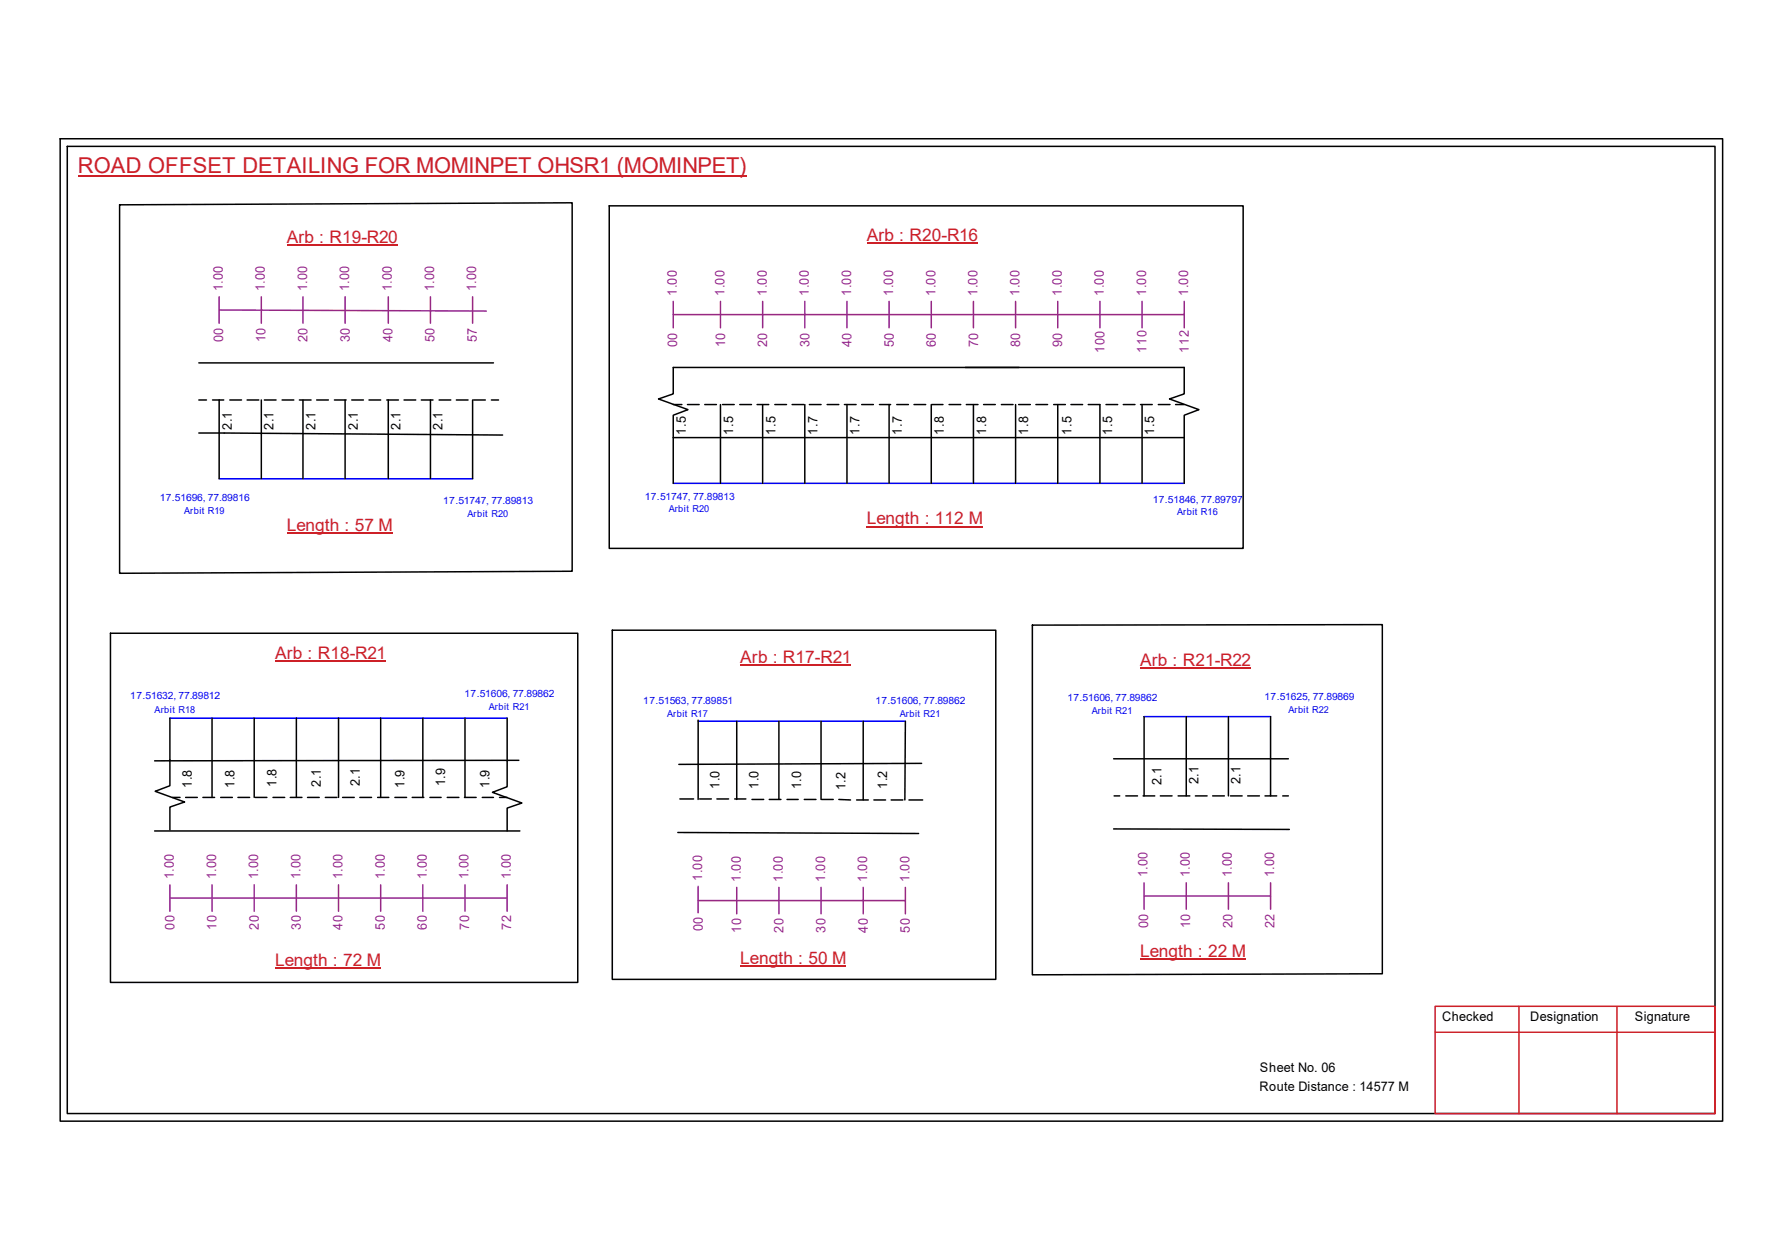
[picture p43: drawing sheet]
<svg xmlns="http://www.w3.org/2000/svg" width="297mm" height="210mm" viewBox="0 0 297 210" stroke-linecap="round" stroke-linejoin="round" font-family="sans-serif">
<defs><g id="words">
<text font-size="3.6" fill="#cd2027" x="13" y="28.9">ROAD OFFSET DETAILING FOR MOMINPET OHSR1 (MOMINPET)</text>
<g font-size="2.9" fill="#cd2027">
<text x="47.8" y="40.5">Arb : R19-R20</text>
<text x="144.5" y="40.1">Arb : R20-R16</text>
<text x="47.8" y="88.5">Length : 57 M</text>
<text x="144.5" y="87.4">Length : 112 M</text>
<text x="45.8" y="109.7">Arb : R18-R21</text>
<text x="123.4" y="110.5">Arb : R17-R21</text>
<text x="190" y="110.9">Arb : R21-R22</text>
<text x="45.8" y="160.9">Length : 72 M</text>
<text x="123.4" y="160.6">Length : 50 M</text>
<text x="190" y="159.4">Length : 22 M</text>
</g>
<g font-size="2.2" fill="#93278f">
<text x="37.1" y="48.5" transform="rotate(-90 37.1 48.5)">1.00</text>
<text x="44.2" y="48.5" transform="rotate(-90 44.2 48.5)">1.00</text>
<text x="51.2" y="48.5" transform="rotate(-90 51.2 48.5)">1.00</text>
<text x="58.2" y="48.5" transform="rotate(-90 58.2 48.5)">1.00</text>
<text x="65.3" y="48.5" transform="rotate(-90 65.3 48.5)">1.00</text>
<text x="72.3" y="48.5" transform="rotate(-90 72.3 48.5)">1.00</text>
<text x="79.4" y="48.5" transform="rotate(-90 79.4 48.5)">1.00</text>
<text x="112.8" y="49.3" transform="rotate(-90 112.8 49.3)">1.00</text>
<text x="120.8" y="49.3" transform="rotate(-90 120.8 49.3)">1.00</text>
<text x="127.8" y="49.3" transform="rotate(-90 127.8 49.3)">1.00</text>
<text x="134.8" y="49.3" transform="rotate(-90 134.8 49.3)">1.00</text>
<text x="141.9" y="49.3" transform="rotate(-90 141.9 49.3)">1.00</text>
<text x="148.9" y="49.3" transform="rotate(-90 148.9 49.3)">1.00</text>
<text x="155.9" y="49.3" transform="rotate(-90 155.9 49.3)">1.00</text>
<text x="162.9" y="49.3" transform="rotate(-90 162.9 49.3)">1.00</text>
<text x="170" y="49.3" transform="rotate(-90 170 49.3)">1.00</text>
<text x="177" y="49.3" transform="rotate(-90 177 49.3)">1.00</text>
<text x="184" y="49.3" transform="rotate(-90 184 49.3)">1.00</text>
<text x="191" y="49.3" transform="rotate(-90 191 49.3)">1.00</text>
<text x="198.1" y="49.3" transform="rotate(-90 198.1 49.3)">1.00</text>
<text x="37.2" y="57" transform="rotate(-90 37.2 57)">00</text>
<text x="44.2" y="57" transform="rotate(-90 44.2 57)">10</text>
<text x="51.3" y="57" transform="rotate(-90 51.3 57)">20</text>
<text x="58.3" y="57" transform="rotate(-90 58.3 57)">30</text>
<text x="65.4" y="57" transform="rotate(-90 65.4 57)">40</text>
<text x="72.4" y="57" transform="rotate(-90 72.4 57)">50</text>
<text x="79.5" y="57" transform="rotate(-90 79.5 57)">57</text>
<text x="112.9" y="57.7" transform="rotate(-90 112.9 57.7)">00</text>
<text x="120.9" y="57.7" transform="rotate(-90 120.9 57.7)">10</text>
<text x="127.9" y="57.7" transform="rotate(-90 127.9 57.7)">20</text>
<text x="134.9" y="57.7" transform="rotate(-90 134.9 57.7)">30</text>
<text x="141.9" y="57.7" transform="rotate(-90 141.9 57.7)">40</text>
<text x="149" y="57.7" transform="rotate(-90 149 57.7)">50</text>
<text x="156" y="57.7" transform="rotate(-90 156 57.7)">60</text>
<text x="163" y="57.7" transform="rotate(-90 163 57.7)">70</text>
<text x="170" y="57.7" transform="rotate(-90 170 57.7)">80</text>
<text x="177.1" y="57.7" transform="rotate(-90 177.1 57.7)">90</text>
<text x="184.1" y="58.8" transform="rotate(-90 184.1 58.8)">100</text>
<text x="191.1" y="58.8" transform="rotate(-90 191.1 58.8)">110</text>
<text x="198.2" y="58.8" transform="rotate(-90 198.2 58.8)">112</text>
<text x="29" y="146.5" transform="rotate(-90 29 146.5)">1.00</text>
<text x="36" y="146.5" transform="rotate(-90 36 146.5)">1.00</text>
<text x="43" y="146.5" transform="rotate(-90 43 146.5)">1.00</text>
<text x="50.1" y="146.5" transform="rotate(-90 50.1 146.5)">1.00</text>
<text x="57.1" y="146.5" transform="rotate(-90 57.1 146.5)">1.00</text>
<text x="64.1" y="146.5" transform="rotate(-90 64.1 146.5)">1.00</text>
<text x="71.2" y="146.5" transform="rotate(-90 71.2 146.5)">1.00</text>
<text x="78.1" y="146.5" transform="rotate(-90 78.1 146.5)">1.00</text>
<text x="85.1" y="146.5" transform="rotate(-90 85.1 146.5)">1.00</text>
<text x="117" y="146.7" transform="rotate(-90 117 146.7)">1.00</text>
<text x="123.5" y="146.9" transform="rotate(-90 123.5 146.9)">1.00</text>
<text x="130.5" y="146.9" transform="rotate(-90 130.5 146.9)">1.00</text>
<text x="137.5" y="146.9" transform="rotate(-90 137.5 146.9)">1.00</text>
<text x="144.6" y="146.9" transform="rotate(-90 144.6 146.9)">1.00</text>
<text x="151.6" y="146.9" transform="rotate(-90 151.6 146.9)">1.00</text>
<text x="191.3" y="146.1" transform="rotate(-90 191.3 146.1)">1.00</text>
<text x="198.3" y="146.1" transform="rotate(-90 198.3 146.1)">1.00</text>
<text x="205.4" y="146.1" transform="rotate(-90 205.4 146.1)">1.00</text>
<text x="212.4" y="146.1" transform="rotate(-90 212.4 146.1)">1.00</text>
<text x="29.1" y="154.9" transform="rotate(-90 29.1 154.9)">00</text>
<text x="36.1" y="154.9" transform="rotate(-90 36.1 154.9)">10</text>
<text x="43.1" y="154.9" transform="rotate(-90 43.1 154.9)">20</text>
<text x="50.2" y="154.9" transform="rotate(-90 50.2 154.9)">30</text>
<text x="57.1" y="154.9" transform="rotate(-90 57.1 154.9)">40</text>
<text x="64.1" y="154.9" transform="rotate(-90 64.1 154.9)">50</text>
<text x="71.2" y="154.9" transform="rotate(-90 71.2 154.9)">60</text>
<text x="78.2" y="154.9" transform="rotate(-90 78.2 154.9)">70</text>
<text x="85.2" y="154.9" transform="rotate(-90 85.2 154.9)">72</text>
<text x="117.1" y="155.1" transform="rotate(-90 117.1 155.1)">00</text>
<text x="123.6" y="155.4" transform="rotate(-90 123.6 155.4)">10</text>
<text x="130.6" y="155.4" transform="rotate(-90 130.6 155.4)">20</text>
<text x="137.6" y="155.4" transform="rotate(-90 137.6 155.4)">30</text>
<text x="144.6" y="155.4" transform="rotate(-90 144.6 155.4)">40</text>
<text x="151.7" y="155.4" transform="rotate(-90 151.7 155.4)">50</text>
<text x="191.4" y="154.6" transform="rotate(-90 191.4 154.6)">00</text>
<text x="198.4" y="154.6" transform="rotate(-90 198.4 154.6)">10</text>
<text x="205.4" y="154.6" transform="rotate(-90 205.4 154.6)">20</text>
<text x="212.5" y="154.6" transform="rotate(-90 212.5 154.6)">22</text>
</g>
<g font-size="2.2">
<text x="38.6" y="71.6" transform="rotate(-90 38.6 71.6)">2.1</text>
<text x="45.6" y="71.6" transform="rotate(-90 45.6 71.6)">2.1</text>
<text x="52.6" y="71.6" transform="rotate(-90 52.6 71.6)">2.1</text>
<text x="59.6" y="71.6" transform="rotate(-90 59.6 71.6)">2.1</text>
<text x="66.8" y="71.6" transform="rotate(-90 66.8 71.6)">2.1</text>
<text x="73.8" y="71.6" transform="rotate(-90 73.8 71.6)">2.1</text>
<text x="114.3" y="72.4" transform="rotate(-90 114.3 72.4)">1.5</text>
<text x="122.2" y="72.4" transform="rotate(-90 122.2 72.4)">1.5</text>
<text x="129.2" y="72.4" transform="rotate(-90 129.2 72.4)">1.5</text>
<text x="136.3" y="72.4" transform="rotate(-90 136.3 72.4)">1.7</text>
<text x="143.3" y="72.4" transform="rotate(-90 143.3 72.4)">1.7</text>
<text x="150.3" y="72.4" transform="rotate(-90 150.3 72.4)">1.7</text>
<text x="157.3" y="72.4" transform="rotate(-90 157.3 72.4)">1.8</text>
<text x="164.4" y="72.4" transform="rotate(-90 164.4 72.4)">1.8</text>
<text x="171.4" y="72.4" transform="rotate(-90 171.4 72.4)">1.8</text>
<text x="178.6" y="72.4" transform="rotate(-90 178.6 72.4)">1.5</text>
<text x="185.4" y="72.4" transform="rotate(-90 185.4 72.4)">1.5</text>
<text x="192.4" y="72.4" transform="rotate(-90 192.4 72.4)">1.5</text>
<text x="32" y="131.2" transform="rotate(-90 32 131.2)">1.8</text>
<text x="39.1" y="131.2" transform="rotate(-90 39.1 131.2)">1.8</text>
<text x="46.1" y="131.1" transform="rotate(-90 46.1 131.1)">1.8</text>
<text x="53.5" y="131.1" transform="rotate(-90 53.5 131.1)">2.1</text>
<text x="60" y="131" transform="rotate(-90 60 131)">2.1</text>
<text x="67.4" y="131.2" transform="rotate(-90 67.4 131.2)">1.9</text>
<text x="74.2" y="131" transform="rotate(-90 74.2 131)">1.9</text>
<text x="81.6" y="131.2" transform="rotate(-90 81.6 131.2)">1.9</text>
<text x="119.9" y="131.4" transform="rotate(-90 119.9 131.4)">1.0</text>
<text x="126.4" y="131.4" transform="rotate(-90 126.4 131.4)">1.0</text>
<text x="133.6" y="131.5" transform="rotate(-90 133.6 131.5)">1.0</text>
<text x="140.9" y="131.7" transform="rotate(-90 140.9 131.7)">1.2</text>
<text x="147.9" y="131.4" transform="rotate(-90 147.9 131.4)">1.2</text>
<text x="193.6" y="130.8" transform="rotate(-90 193.6 130.8)">2.1</text>
<text x="199.8" y="130.6" transform="rotate(-90 199.8 130.6)">2.1</text>
<text x="206.8" y="130.6" transform="rotate(-90 206.8 130.6)">2.1</text>
<text x="240.4" y="170.1">Checked</text>
<text x="255.1" y="170.1">Designation</text>
<text x="272.5" y="170.1">Signature</text>
<text x="210" y="178.6">Sheet No. 06</text>
<text x="209.9" y="181.7">Route Distance : 14577 M</text>
</g>
<g font-size="1.7" fill="#00f">
<text x="26.6" y="83.5">17.51696, 77.89816</text>
<text x="73.9" y="84">17.51747, 77.89813</text>
<text x="107.5" y="83.2">17.51747, 77.89813</text>
<text x="192.1" y="83.7">17.51846, 77.89797</text>
<text x="21.7" y="116.5">17.51632, 77.89812</text>
<text x="77.4" y="116.2">17.51606, 77.89862</text>
<text x="107.2" y="117.3">17.51563, 77.89851</text>
<text x="145.9" y="117.3">17.51606, 77.89862</text>
<text x="177.9" y="116.8">17.51606, 77.89862</text>
<text x="210.8" y="116.6">17.51625, 77.89869</text>
</g>
<g font-size="1.6" fill="#00f">
<text x="30.7" y="85.6">Arbit R19</text>
<text x="77.9" y="86.1">Arbit R20</text>
<text x="111.5" y="85.3">Arbit R20</text>
<text x="196.2" y="85.9">Arbit R16</text>
<text x="25.8" y="118.7">Arbit R18</text>
<text x="81.5" y="118.3">Arbit R21</text>
<text x="111.2" y="119.5">Arbit R17</text>
<text x="150" y="119.5">Arbit R21</text>
<text x="182" y="119">Arbit R21</text>
<text x="214.8" y="118.7">Arbit R22</text>
</g>
</g></defs>
<g fill="none" stroke="#000" stroke-width=".25">
<path d="M10 23.1h277.1v163.7h-277.1zM11.2 24.4h274.7v161.1h-274.7zM19.9 34.1l75.5-.3v61.4l-75.5 .3zM101.6 34.3h105.6v57.1h-105.6zM33.1 72.1l50.7 .4M33.1 66.6h1.3M33.1 60.5h49.2M35.4 66.6h1.9M36.5 66.6v13.2M38.3 66.6h2M41.2 66.6h1.9M43.6 66.6v13.2"/>
<path d="M44.1 66.6h1.9M47 66.6h2M49.9 66.6h2M50.5 66.6v13.2M52.8 66.6h1.9M55.7 66.6h2M57.5 66.6v13.2M58.6 66.6h2M61.5 66.6h2M64.5 66.6h1.9M64.7 66.6v13.2M67.3 66.6h2"/>
<path d="M70.2 66.6h2M71.8 66.6v13.2M73.2 66.6h1.9M76.1 66.6h1.9M78.8 66.6v13.2M78.9 66.6h2M81.9 66.6h1.2M112.2 72.9v-3.7l2.5-1-4.9-1.7 2.4-.9v-4.4h85.2v4.4l-2.5 .9 5 1.7-2.5 1v3.7M112.2 72.9h85.2M112.2 67.4h1.5M112.2 72.9v7.6M114.6 67.4h1.9"/>
<path d="M117.5 67.4h1.9M120.1 67.4v13.1M120.4 67.4h2M123.3 67.4h2M126.2 67.4h1.9M127.1 67.4v13.1M129.2 67.4h1.9M132 67.4h2M134.2 67.4v13.1M134.9 67.4h2M137.9 67.4h1.9M140.8 67.4h1.9"/>
<path d="M141.2 67.4v13.1M143.6 67.4h2M146.6 67.4h1.9M148.2 67.4v13.1M149.5 67.4h1.9M152.4 67.4h1.9M155.2 67.4v13.1M155.3 67.4h1.9M158.2 67.4h1.9M161.1 67.4h1.9M162.3 67.4v13.1M164 67.4h1.9"/>
<path d="M166.9 67.4h2M169.3 67.4v13.1M169.8 67.4h1.9M172.7 67.4h1.9M175.6 67.4h2M176.3 67.4v13.1M178.5 67.4h2M181.4 67.4h1.9v13.1M184.4 67.4h1.9M187.2 67.4h2M190.1 67.4h2M190.4 67.4v13.1"/>
<path d="M193.1 67.4h1.9M196 67.4h1.4M197.4 72.9v7.6M18.4 105.5h77.9v58.2h-77.9zM28.3 119.6v7.1M35.3 119.6v13.2M42.4 119.6v13.2M49.4 119.6v13.2M56.4 119.6v13.2M63.5 119.6v13.2M70.5 119.6v13.2M77.5 119.6v13.2"/>
<path d="M84.5 119.6v11.5l-2.4 .9 4.9 1.8-2.5 .8v3.8M102.1 105h63.9v58.2h-63.9zM116.4 120v13.2M172.1 104.1h58.3v58.1l-58.3 .2zM190.7 119.4v13.2M197.7 119.4v13.2M204.8 119.4v13.2M211.8 119.4v13.2M25.8 138.4h60.9M28.3 126.6v4.3l-2.4 .9 4.9 1.8-2.5 .9v3.8M28.7 132.8h1.3M30.9 132.8h2"/>
<path d="M33.8 132.8h2M36.8 132.8h1.9M39.7 132.8h1.9M42.5 132.8h2M45.5 132.8h2M48.4 132.8h1.9M51.3 132.8h1.9M54.2 132.8h2M57.1 132.8h2M60 132.8h1.9M62.9 132.8h1.9M65.8 132.8h2"/>
<path d="M68.7 132.8h2M71.7 132.8h1.8M74.5 132.8h2M77.4 132.8h2M80.4 132.8h1.9M83.3 132.8h1.2M86.5 126.7h-60.7M113 138.7l40.1 .2M113.3 133.1h2.3M116.6 133.1h2M119.5 133.1h2M122.5 133.1h1.8"/>
<path d="M122.8 120.1v13.1M125.3 133.2h2M128.2 133.2h2M129.8 120.1v13.1M131.2 133.2h1.9M134.1 133.2h1.9M136.9 120.1v13.1M136.9 133.2h2M139.8 133.2l2 .1M142.8 133.3h1.9M143.9 120.1v13.2M145.7 133.3h1.9"/>
<path d="M148.5 133.3h2M150.9 120.1l-.1 13.2M151.5 133.3h2.3M153.6 127.2l-40.4 .1M185.6 126.4h29.2M185.6 138.1l29.3 .1M185.7 132.6h.9M187.7 132.6h1.9M190.5 132.6h2M193.4 132.6h2M196.4 132.6h1.9M199.3 132.6h1.9"/>
<path d="M202.1 132.6h2M205.1 132.6h1.9M208 132.6h1.9M210.9 132.6h1.9M213.8 132.6h1"/>
</g>
<path d="M239.2 167.6h46.7v17.9h-46.7zM239.2 172h46.7M253.2 167.6v17.9M269.5 167.6v17.9" fill="none" stroke="#cc1f26" stroke-width=".25"/>
<path d="M13 29.3h111.4" fill="none" stroke="#cd2027" stroke-width=".25"/>
<path d="M36.5 79.8h42.3M112.2 80.5h85.2M28.3 119.6h56.2M190.7 119.4h21.1M116.4 120.1h34.5" fill="none" stroke="#00f" stroke-width=".25"/>
<g fill="none" stroke="#93278f" stroke-width=".25">
<path d="M36.5 51.6l44.6 .2M36.5 49.4v4.4M43.6 49.4v4.4M50.5 49.4v4.4M57.5 49.4v4.4M64.7 49.4v4.4M71.8 49.4v4.4M78.8 49.4v4.4M112.2 52.4h85.2M112.2 50.2v4.4M120.1 50.2v4.4M127.1 50.2v4.4"/>
<path d="M134.2 50.2v4.4M141.2 50.2v4.4M148.2 50.2v4.4M155.2 50.2v4.4M162.3 50.2v4.4M169.3 50.2v4.4M176.3 50.2v4.4M183.3 50.2v4.4M190.4 50.2v4.4M197.4 50.2v4.4M28.3 149.6h56.2M28.3 147.4v4.4"/>
<path d="M35.3 147.4v4.4M42.4 147.4v4.4M49.4 147.4v4.4M56.4 147.4v4.4M63.5 147.4v4.4M70.5 147.4v4.4M77.5 147.4v4.4M84.5 147.4v4.4M116.4 150h34.5M116.4 147.7v4.4M122.8 147.8v4.4M129.8 147.8v4.4"/>
<path d="M136.9 147.8v4.4M143.9 147.8v4.4M150.9 147.8v4.4M190.7 149.3h21.1M190.7 147.1v4.4M197.7 147.1v4.4M204.8 147.1v4.4M211.8 147.1v4.4"/>
</g>
<path d="M47.8 40.8h18.4M144.5 40.5h18.4M47.8 88.8h17.6M144.5 87.7h19.4M45.8 110.1h18.5M123.4 110.8h18.5M190 111.3h18.5M190 159.8h17.6M45.8 161.2h17.7M123.4 161h17.6" fill="none" stroke="#cd2027" stroke-width=".17"/>
<use href="#words"/>
</svg>
